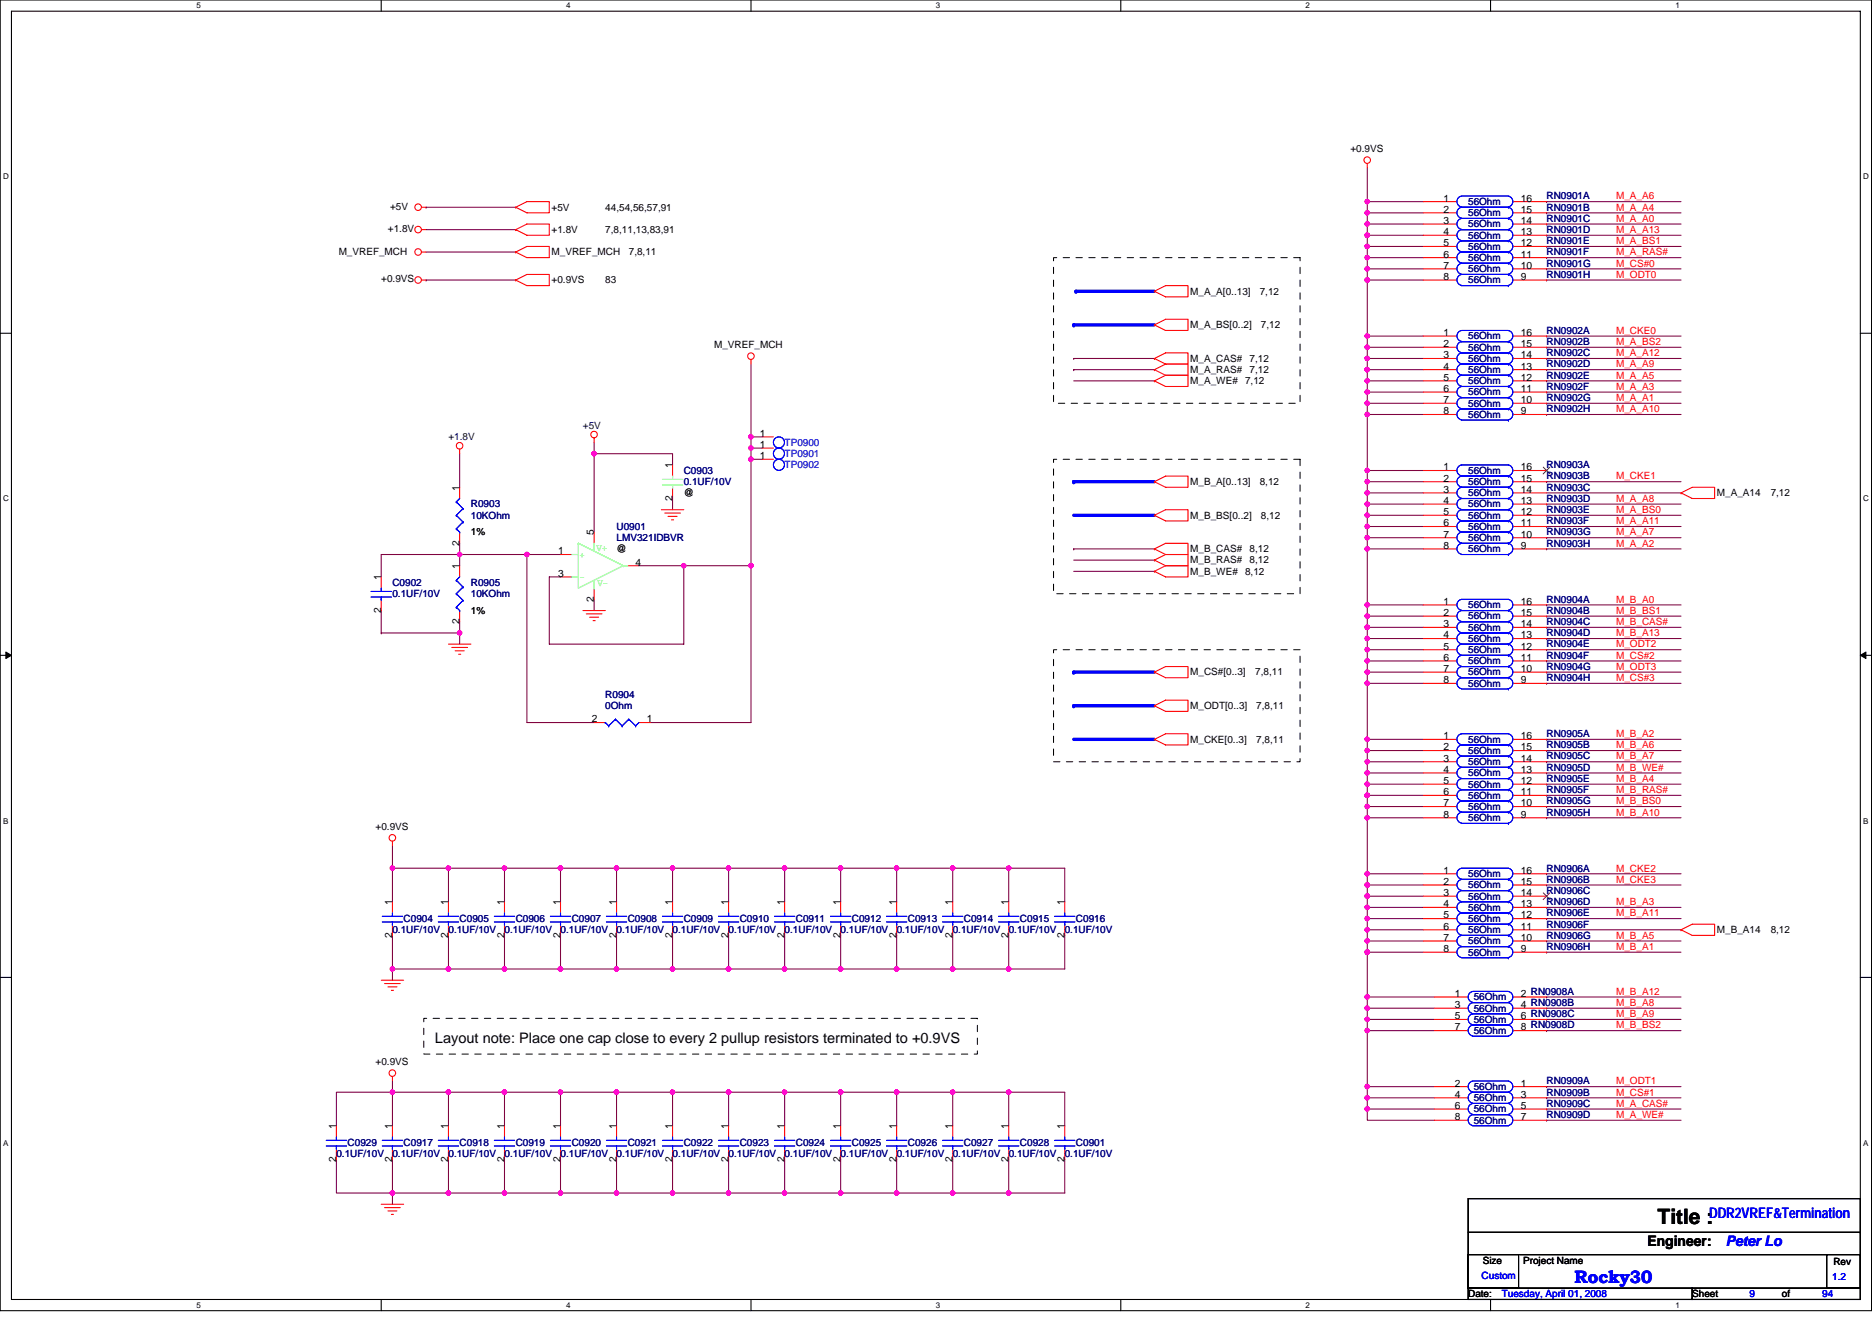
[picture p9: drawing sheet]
<svg xmlns="http://www.w3.org/2000/svg" width="297mm" height="210mm" viewBox="0 0 297 210" stroke-linecap="round" stroke-linejoin="round" font-family="sans-serif">
<defs><g id="words">
<text font-size="3.4" x="263" y="194.2">Title :</text>
<text font-size="2.8" fill="#00f" x="249.8" y="203.6">Rocky30</text>
<g font-size="2.3">
<text x="69" y="165.5">Layout note: Place one cap close to every 2 pullup resistors terminated to +0.9VS</text>
<text x="261.4" y="197.7">Engineer:</text>
</g>
<g font-size="2.3" fill="#00f">
<text x="271.2" y="193.3">DDR2VREF&amp;Termination</text>
<text x="273.9" y="197.7">Peter Lo</text>
</g>
<g font-size="1.6">
<text x="214.3" y="24.2">+0.9VS</text>
<text x="61.9" y="33.3">+5V</text>
<text x="87.5" y="33.4">+5V</text>
<text x="96.1" y="33.4">44,54,56,57,91</text>
<text x="229" y="33.8">2</text>
<text x="229" y="35.5">3</text>
<text x="229" y="32">1</text>
<text x="241.3" y="33.8">15</text>
<text x="241.3" y="35.5">14</text>
<text x="241.3" y="32">16</text>
<text x="53.7" y="40.5">M_VREF_MCH</text>
<text x="61.5" y="36.8">+1.8V</text>
<text x="87.5" y="40.5">M_VREF_MCH</text>
<text x="87.5" y="37">+1.8V</text>
<text x="96.1" y="37">7,8,11,13,83,91</text>
<text x="99.8" y="40.5">7,8,11</text>
<text x="229" y="37.3">4</text>
<text x="229" y="39.1">5</text>
<text x="229" y="40.9">6</text>
<text x="241.3" y="37.3">13</text>
<text x="241.3" y="39.1">12</text>
<text x="241.3" y="40.9">11</text>
<text x="60.5" y="44.8">+0.9VS</text>
<text x="87.5" y="45">+0.9VS</text>
<text x="96.1" y="45">83</text>
<text x="188.9" y="46.8">M_A_A[0..13]</text>
<text x="199.9" y="46.8">7,12</text>
<text x="229" y="44.4">8</text>
<text x="229" y="42.7">7</text>
<text x="241.3" y="44.4">9</text>
<text x="241.3" y="42.7">10</text>
<text x="188.9" y="52.1">M_A_BS[0..2]</text>
<text x="200.1" y="52.1">7,12</text>
<text x="229" y="53.3">1</text>
<text x="241.3" y="53.3">16</text>
<text x="113.3" y="55.3">M_VREF_MCH</text>
<text x="188.9" y="57.4">M_A_CAS#</text>
<text x="188.9" y="59.2">M_A_RAS#</text>
<text x="198.3" y="57.4">7,12</text>
<text x="198.3" y="59.2">7,12</text>
<text x="229" y="55.1">2</text>
<text x="229" y="58.7">4</text>
<text x="229" y="56.9">3</text>
<text x="241.3" y="55.1">15</text>
<text x="241.3" y="58.7">13</text>
<text x="241.3" y="56.9">14</text>
<text x="188.9" y="61">M_A_WE#</text>
<text x="197.6" y="61">7,12</text>
<text x="229" y="64">7</text>
<text x="229" y="65.8">8</text>
<text x="229" y="62.2">6</text>
<text x="229" y="60.4">5</text>
<text x="241.3" y="64">10</text>
<text x="241.3" y="65.8">9</text>
<text x="241.3" y="62.2">11</text>
<text x="241.3" y="60.4">12</text>
<text x="120.6" y="71.1">1</text>
<text x="120.6" y="69.3">1</text>
<text x="72.9" y="77.9" transform="rotate(-90 72.9 77.9)">1</text>
<text x="106.7" y="74.3" transform="rotate(-90 106.7 74.3)">1</text>
<text x="120.6" y="72.9">1</text>
<text x="188.9" y="77">M_B_A[0..13]</text>
<text x="199.9" y="77">8,12</text>
<text x="229" y="74.7">1</text>
<text x="229" y="76.4">2</text>
<text x="241.3" y="74.7">16</text>
<text x="241.3" y="76.4">15</text>
<text x="106.7" y="79.5" transform="rotate(-90 106.7 79.5)">2</text>
<text x="108.5" y="78.8">@</text>
<text x="188.9" y="82.3">M_B_BS[0..2]</text>
<text x="200.1" y="82.3">8,12</text>
<text x="229" y="83.5">6</text>
<text x="229" y="78.2">3</text>
<text x="229" y="80">4</text>
<text x="229" y="81.8">5</text>
<text x="241.3" y="83.5">11</text>
<text x="241.3" y="78.2">14</text>
<text x="241.3" y="80">13</text>
<text x="241.3" y="81.8">12</text>
<text x="272.4" y="78.8">M_A_A14</text>
<text x="281" y="78.8">7,12</text>
<text x="72.9" y="86.6" transform="rotate(-90 72.9 86.6)">2</text>
<text x="74.7" y="85">1%</text>
<text x="88.6" y="88">1</text>
<text x="94.3" y="85" transform="rotate(-90 94.3 85)">5</text>
<text x="97.8" y="87.7">@</text>
<text x="100.9" y="89.8">4</text>
<text x="188.9" y="89.4">M_B_RAS#</text>
<text x="188.9" y="87.7">M_B_CAS#</text>
<text x="198.3" y="89.4">8,12</text>
<text x="198.3" y="87.7">8,12</text>
<text x="229" y="85.3">7</text>
<text x="229" y="87.1">8</text>
<text x="241.3" y="85.3">10</text>
<text x="241.3" y="87.1">9</text>
<text x="60.5" y="92.1" transform="rotate(-90 60.5 92.1)">1</text>
<text x="72.9" y="90.3" transform="rotate(-90 72.9 90.3)">1</text>
<text x="88.6" y="91.5">3</text>
<text x="94.3" y="95.5" transform="rotate(-90 94.3 95.5)">2</text>
<text x="188.9" y="91.2">M_B_WE#</text>
<text x="197.6" y="91.2">8,12</text>
<text x="229" y="96">1</text>
<text x="241.3" y="96">16</text>
<text x="60.5" y="97.3" transform="rotate(-90 60.5 97.3)">2</text>
<text x="72.9" y="99.1" transform="rotate(-90 72.9 99.1)">2</text>
<text x="74.7" y="97.4">1%</text>
<text x="229" y="97.8">2</text>
<text x="229" y="99.5">3</text>
<text x="229" y="101.3">4</text>
<text x="241.3" y="97.8">15</text>
<text x="241.3" y="99.5">14</text>
<text x="241.3" y="101.3">13</text>
<text x="188.9" y="107.2">M_CS#[0..3]</text>
<text x="199.2" y="107.2">7,8,11</text>
<text x="229" y="104.9">6</text>
<text x="229" y="103.1">5</text>
<text x="229" y="106.7">7</text>
<text x="241.3" y="104.9">11</text>
<text x="241.3" y="103.1">12</text>
<text x="241.3" y="106.7">10</text>
<text x="188.9" y="112.5">M_ODT[0..3]</text>
<text x="199.3" y="112.5">7,8,11</text>
<text x="229" y="108.4">8</text>
<text x="241.3" y="108.4">9</text>
<text x="93.9" y="114.7">2</text>
<text x="102.6" y="114.7">1</text>
<text x="188.9" y="117.9">M_CKE[0..3]</text>
<text x="199.3" y="117.9">7,8,11</text>
<text x="229" y="117.3">1</text>
<text x="229" y="119.1">2</text>
<text x="241.3" y="117.3">16</text>
<text x="241.3" y="119.1">15</text>
<text x="229" y="120.9">3</text>
<text x="229" y="122.7">4</text>
<text x="229" y="124.4">5</text>
<text x="241.3" y="120.9">14</text>
<text x="241.3" y="122.7">13</text>
<text x="241.3" y="124.4">12</text>
<text x="59.6" y="131.7">+0.9VS</text>
<text x="229" y="128">7</text>
<text x="229" y="129.8">8</text>
<text x="229" y="126.2">6</text>
<text x="241.3" y="128">10</text>
<text x="241.3" y="129.8">9</text>
<text x="241.3" y="126.2">11</text>
<text x="62.2" y="143.7" transform="rotate(-90 62.2 143.7)">1</text>
<text x="71.1" y="143.7" transform="rotate(-90 71.1 143.7)">1</text>
<text x="80" y="143.7" transform="rotate(-90 80 143.7)">1</text>
<text x="88.9" y="143.7" transform="rotate(-90 88.9 143.7)">1</text>
<text x="97.8" y="143.7" transform="rotate(-90 97.8 143.7)">1</text>
<text x="106.7" y="143.7" transform="rotate(-90 106.7 143.7)">1</text>
<text x="115.6" y="143.7" transform="rotate(-90 115.6 143.7)">1</text>
<text x="124.5" y="143.7" transform="rotate(-90 124.5 143.7)">1</text>
<text x="133.4" y="143.7" transform="rotate(-90 133.4 143.7)">1</text>
<text x="142.3" y="143.7" transform="rotate(-90 142.3 143.7)">1</text>
<text x="151.1" y="143.7" transform="rotate(-90 151.1 143.7)">1</text>
<text x="160" y="143.7" transform="rotate(-90 160 143.7)">1</text>
<text x="168.9" y="143.7" transform="rotate(-90 168.9 143.7)">1</text>
<text x="229" y="138.7">1</text>
<text x="229" y="140.4">2</text>
<text x="229" y="142.2">3</text>
<text x="229" y="144">4</text>
<text x="241.3" y="138.7">16</text>
<text x="241.3" y="140.4">15</text>
<text x="241.3" y="142.2">14</text>
<text x="241.3" y="144">13</text>
<text x="62.2" y="148.8" transform="rotate(-90 62.2 148.8)">2</text>
<text x="71.1" y="148.8" transform="rotate(-90 71.1 148.8)">2</text>
<text x="80" y="148.8" transform="rotate(-90 80 148.8)">2</text>
<text x="88.9" y="148.8" transform="rotate(-90 88.9 148.8)">2</text>
<text x="97.8" y="148.8" transform="rotate(-90 97.8 148.8)">2</text>
<text x="106.7" y="148.8" transform="rotate(-90 106.7 148.8)">2</text>
<text x="115.6" y="148.8" transform="rotate(-90 115.6 148.8)">2</text>
<text x="124.5" y="148.8" transform="rotate(-90 124.5 148.8)">2</text>
<text x="133.4" y="148.8" transform="rotate(-90 133.4 148.8)">2</text>
<text x="142.3" y="148.8" transform="rotate(-90 142.3 148.8)">2</text>
<text x="151.1" y="148.8" transform="rotate(-90 151.1 148.8)">2</text>
<text x="160" y="148.8" transform="rotate(-90 160 148.8)">2</text>
<text x="168.9" y="148.8" transform="rotate(-90 168.9 148.8)">2</text>
<text x="229" y="149.3">7</text>
<text x="229" y="147.6">6</text>
<text x="229" y="145.8">5</text>
<text x="241.3" y="149.3">10</text>
<text x="241.3" y="147.6">11</text>
<text x="241.3" y="145.8">12</text>
<text x="272.4" y="148.1">M_B_A14</text>
<text x="281" y="148.1">8,12</text>
<text x="229" y="151.1">8</text>
<text x="241.3" y="151.1">9</text>
<text x="230.8" y="158.2">1</text>
<text x="230.8" y="161.8">5</text>
<text x="230.8" y="160">3</text>
<text x="241.3" y="158.2">2 RN0908A</text>
<text x="241.3" y="161.8">6 RN0908C</text>
<text x="241.3" y="160">4 RN0908B</text>
<text x="230.8" y="163.6">7</text>
<text x="241.3" y="163.6">8 RN0908D</text>
<text x="59.6" y="169.1">+0.9VS</text>
<text x="230.8" y="172.4">2</text>
<text x="241.3" y="172.4">1</text>
<text x="53.4" y="179.2" transform="rotate(-90 53.4 179.2)">1</text>
<text x="62.2" y="179.2" transform="rotate(-90 62.2 179.2)">1</text>
<text x="71.1" y="179.2" transform="rotate(-90 71.1 179.2)">1</text>
<text x="80" y="179.2" transform="rotate(-90 80 179.2)">1</text>
<text x="88.9" y="179.2" transform="rotate(-90 88.9 179.2)">1</text>
<text x="97.8" y="179.2" transform="rotate(-90 97.8 179.2)">1</text>
<text x="106.7" y="179.2" transform="rotate(-90 106.7 179.2)">1</text>
<text x="115.6" y="179.2" transform="rotate(-90 115.6 179.2)">1</text>
<text x="124.5" y="179.2" transform="rotate(-90 124.5 179.2)">1</text>
<text x="133.4" y="179.2" transform="rotate(-90 133.4 179.2)">1</text>
<text x="142.3" y="179.2" transform="rotate(-90 142.3 179.2)">1</text>
<text x="151.1" y="179.2" transform="rotate(-90 151.1 179.2)">1</text>
<text x="160" y="179.2" transform="rotate(-90 160 179.2)">1</text>
<text x="168.9" y="179.2" transform="rotate(-90 168.9 179.2)">1</text>
<text x="230.8" y="174.2">4</text>
<text x="230.8" y="176">6</text>
<text x="230.8" y="177.8">8</text>
<text x="241.3" y="174.2">3</text>
<text x="241.3" y="176">5</text>
<text x="241.3" y="177.8">7</text>
<text x="53.4" y="184.4" transform="rotate(-90 53.4 184.4)">2</text>
<text x="62.2" y="184.4" transform="rotate(-90 62.2 184.4)">2</text>
<text x="71.1" y="184.4" transform="rotate(-90 71.1 184.4)">2</text>
<text x="80" y="184.4" transform="rotate(-90 80 184.4)">2</text>
<text x="88.9" y="184.4" transform="rotate(-90 88.9 184.4)">2</text>
<text x="97.8" y="184.4" transform="rotate(-90 97.8 184.4)">2</text>
<text x="106.7" y="184.4" transform="rotate(-90 106.7 184.4)">2</text>
<text x="115.6" y="184.4" transform="rotate(-90 115.6 184.4)">2</text>
<text x="124.5" y="184.4" transform="rotate(-90 124.5 184.4)">2</text>
<text x="133.4" y="184.4" transform="rotate(-90 133.4 184.4)">2</text>
<text x="142.3" y="184.4" transform="rotate(-90 142.3 184.4)">2</text>
<text x="151.1" y="184.4" transform="rotate(-90 151.1 184.4)">2</text>
<text x="160" y="184.4" transform="rotate(-90 160 184.4)">2</text>
<text x="168.9" y="184.4" transform="rotate(-90 168.9 184.4)">2</text>
<text x="235.3" y="200.6">Size</text>
<text x="241.7" y="200.6">Project Name</text>
<text x="290.9" y="200.7">Rev</text>
<text x="233" y="205.9">Date:</text>
<text x="268.5" y="205.9">Sheet</text>
<text x="282.7" y="205.9">of</text>
</g>
<g font-size="1.6" fill="#000080">
<text x="233" y="34.3">56Ohm</text>
<text x="233" y="32.5">56Ohm</text>
<text x="245.4" y="33.4">RN0901B</text>
<text x="245.4" y="35.2">RN0901C</text>
<text x="245.4" y="31.6">RN0901A</text>
<text x="233" y="36.1">56Ohm</text>
<text x="233" y="37.9">56Ohm</text>
<text x="233" y="39.6">56Ohm</text>
<text x="233" y="41.4">56Ohm</text>
<text x="245.4" y="37">RN0901D</text>
<text x="245.4" y="38.8">RN0901E</text>
<text x="245.4" y="40.5">RN0901F</text>
<text x="233" y="45">56Ohm</text>
<text x="233" y="43.2">56Ohm</text>
<text x="245.4" y="44.1">RN0901H</text>
<text x="245.4" y="42.3">RN0901G</text>
<text x="233" y="53.9">56Ohm</text>
<text x="245.4" y="53">RN0902A</text>
<text x="233" y="55.6">56Ohm</text>
<text x="233" y="59.2">56Ohm</text>
<text x="233" y="57.4">56Ohm</text>
<text x="245.4" y="54.8">RN0902B</text>
<text x="245.4" y="58.3">RN0902D</text>
<text x="245.4" y="56.5">RN0902C</text>
<text x="233" y="64.5">56Ohm</text>
<text x="233" y="62.8">56Ohm</text>
<text x="233" y="61">56Ohm</text>
<text x="245.4" y="63.6">RN0902G</text>
<text x="245.4" y="65.4">RN0902H</text>
<text x="245.4" y="61.9">RN0902F</text>
<text x="245.4" y="60.1">RN0902E</text>
<text x="233" y="66.3">56Ohm</text>
<text x="108.5" y="75.2">C0903</text>
<text x="108.5" y="77">0.1UF/10V</text>
<text x="233" y="75.2">56Ohm</text>
<text x="233" y="77">56Ohm</text>
<text x="245.4" y="74.3">RN0903A</text>
<text x="245.4" y="76.1">RN0903B</text>
<text x="245.4" y="77.9">RN0903C</text>
<text x="74.7" y="80.5">R0903</text>
<text x="74.7" y="82.3">10KOhm</text>
<text x="233" y="78.8">56Ohm</text>
<text x="233" y="80.5">56Ohm</text>
<text x="233" y="82.3">56Ohm</text>
<text x="245.4" y="83.2">RN0903F</text>
<text x="245.4" y="79.7">RN0903D</text>
<text x="245.4" y="81.4">RN0903E</text>
<text x="97.8" y="84.1">U0901</text>
<text x="97.8" y="85.9">LMV321IDBVR</text>
<text x="233" y="84.1">56Ohm</text>
<text x="233" y="85.9">56Ohm</text>
<text x="233" y="87.7">56Ohm</text>
<text x="245.4" y="85">RN0903G</text>
<text x="245.4" y="86.8">RN0903H</text>
<text x="62.3" y="93">C0902</text>
<text x="62.3" y="94.8">0.1UF/10V</text>
<text x="74.7" y="93">R0905</text>
<text x="74.7" y="94.8">10KOhm</text>
<text x="245.4" y="95.7">RN0904A</text>
<text x="233" y="96.5">56Ohm</text>
<text x="233" y="98.3">56Ohm</text>
<text x="233" y="100.1">56Ohm</text>
<text x="233" y="101.9">56Ohm</text>
<text x="245.4" y="97.4">RN0904B</text>
<text x="245.4" y="99.2">RN0904C</text>
<text x="245.4" y="101">RN0904D</text>
<text x="233" y="105.4">56Ohm</text>
<text x="233" y="103.7">56Ohm</text>
<text x="233" y="107.2">56Ohm</text>
<text x="245.4" y="104.5">RN0904F</text>
<text x="245.4" y="102.8">RN0904E</text>
<text x="245.4" y="106.3">RN0904G</text>
<text x="96.1" y="110.8">R0904</text>
<text x="96.1" y="112.5">0Ohm</text>
<text x="233" y="109">56Ohm</text>
<text x="245.4" y="108.1">RN0904H</text>
<text x="233" y="117.9">56Ohm</text>
<text x="233" y="119.7">56Ohm</text>
<text x="245.4" y="117">RN0905A</text>
<text x="245.4" y="118.8">RN0905B</text>
<text x="233" y="121.4">56Ohm</text>
<text x="233" y="123.2">56Ohm</text>
<text x="233" y="125">56Ohm</text>
<text x="245.4" y="120.5">RN0905C</text>
<text x="245.4" y="122.3">RN0905D</text>
<text x="245.4" y="125.9">RN0905F</text>
<text x="245.4" y="124.1">RN0905E</text>
<text x="233" y="128.5">56Ohm</text>
<text x="233" y="130.3">56Ohm</text>
<text x="233" y="126.8">56Ohm</text>
<text x="245.4" y="127.7">RN0905G</text>
<text x="245.4" y="129.4">RN0905H</text>
<text x="233" y="139.2">56Ohm</text>
<text x="233" y="141">56Ohm</text>
<text x="233" y="142.8">56Ohm</text>
<text x="245.4" y="138.3">RN0906A</text>
<text x="245.4" y="140.1">RN0906B</text>
<text x="245.4" y="141.9">RN0906C</text>
<text x="245.4" y="143.7">RN0906D</text>
<text x="62.3" y="148.1">0.1UF/10V</text>
<text x="64" y="146.3">C0904</text>
<text x="71.2" y="148.1">0.1UF/10V</text>
<text x="72.9" y="146.3">C0905</text>
<text x="80" y="148.1">0.1UF/10V</text>
<text x="81.8" y="146.3">C0906</text>
<text x="88.9" y="148.1">0.1UF/10V</text>
<text x="90.7" y="146.3">C0907</text>
<text x="97.8" y="148.1">0.1UF/10V</text>
<text x="99.6" y="146.3">C0908</text>
<text x="106.7" y="148.1">0.1UF/10V</text>
<text x="108.5" y="146.3">C0909</text>
<text x="115.6" y="148.1">0.1UF/10V</text>
<text x="117.4" y="146.3">C0910</text>
<text x="124.5" y="148.1">0.1UF/10V</text>
<text x="126.3" y="146.3">C0911</text>
<text x="133.4" y="148.1">0.1UF/10V</text>
<text x="135.2" y="146.3">C0912</text>
<text x="142.3" y="148.1">0.1UF/10V</text>
<text x="144.1" y="146.3">C0913</text>
<text x="151.2" y="148.1">0.1UF/10V</text>
<text x="152.9" y="146.3">C0914</text>
<text x="160.1" y="148.1">0.1UF/10V</text>
<text x="161.8" y="146.3">C0915</text>
<text x="168.9" y="148.1">0.1UF/10V</text>
<text x="170.7" y="146.3">C0916</text>
<text x="233" y="149.9">56Ohm</text>
<text x="233" y="144.5">56Ohm</text>
<text x="233" y="148.1">56Ohm</text>
<text x="233" y="146.3">56Ohm</text>
<text x="245.4" y="149">RN0906G</text>
<text x="245.4" y="147.2">RN0906F</text>
<text x="245.4" y="145.4">RN0906E</text>
<text x="233" y="151.7">56Ohm</text>
<text x="245.4" y="150.8">RN0906H</text>
<text x="233.8" y="158.8">56Ohm</text>
<text x="233.8" y="160.5">56Ohm</text>
<text x="233.8" y="162.3">56Ohm</text>
<text x="233.8" y="164.1">56Ohm</text>
<text x="233.8" y="173">56Ohm</text>
<text x="245.4" y="173.9">RN0909B</text>
<text x="245.4" y="172.1">RN0909A</text>
<text x="233.8" y="174.8">56Ohm</text>
<text x="233.8" y="176.6">56Ohm</text>
<text x="233.8" y="178.3">56Ohm</text>
<text x="245.4" y="175.7">RN0909C</text>
<text x="245.4" y="177.4">RN0909D</text>
<text x="53.4" y="183.7">0.1UF/10V</text>
<text x="55.2" y="181.9">C0929</text>
<text x="62.3" y="183.7">0.1UF/10V</text>
<text x="64" y="181.9">C0917</text>
<text x="71.2" y="183.7">0.1UF/10V</text>
<text x="72.9" y="181.9">C0918</text>
<text x="80" y="183.7">0.1UF/10V</text>
<text x="81.8" y="181.9">C0919</text>
<text x="88.9" y="183.7">0.1UF/10V</text>
<text x="90.7" y="181.9">C0920</text>
<text x="97.8" y="183.7">0.1UF/10V</text>
<text x="99.6" y="181.9">C0921</text>
<text x="106.7" y="183.7">0.1UF/10V</text>
<text x="108.5" y="181.9">C0922</text>
<text x="115.6" y="183.7">0.1UF/10V</text>
<text x="117.4" y="181.9">C0923</text>
<text x="124.5" y="183.7">0.1UF/10V</text>
<text x="126.3" y="181.9">C0924</text>
<text x="133.4" y="183.7">0.1UF/10V</text>
<text x="135.2" y="181.9">C0925</text>
<text x="142.3" y="183.7">0.1UF/10V</text>
<text x="144.1" y="181.9">C0926</text>
<text x="151.2" y="183.7">0.1UF/10V</text>
<text x="152.9" y="181.9">C0927</text>
<text x="160.1" y="183.7">0.1UF/10V</text>
<text x="161.8" y="181.9">C0928</text>
<text x="168.9" y="183.7">0.1UF/10V</text>
<text x="170.7" y="181.9">C0901</text>
</g>
<g font-size="1.6" fill="#f00">
<text x="256.4" y="31.6">M_A_A6</text>
<text x="256.4" y="33.4">M_A_A4</text>
<text x="256.4" y="35.2">M_A_A0</text>
<text x="256.4" y="37">M_A_A13</text>
<text x="256.4" y="38.8">M_A_BS1</text>
<text x="256.4" y="40.5">M_A_RAS#</text>
<text x="256.4" y="42.3">M_CS#0</text>
<text x="256.4" y="44.1">M_ODT0</text>
<text x="256.4" y="53">M_CKE0</text>
<text x="256.4" y="54.8">M_A_BS2</text>
<text x="256.4" y="58.3">M_A_A9</text>
<text x="256.4" y="56.5">M_A_A12</text>
<text x="256.4" y="60.1">M_A_A5</text>
<text x="256.4" y="61.9">M_A_A3</text>
<text x="256.4" y="63.6">M_A_A1</text>
<text x="256.4" y="65.4">M_A_A10</text>
<text x="256.4" y="76.1">M_CKE1</text>
<text x="256.4" y="79.7">M_A_A8</text>
<text x="256.4" y="81.4">M_A_BS0</text>
<text x="256.4" y="83.2">M_A_A11</text>
<text x="256.4" y="85">M_A_A7</text>
<text x="256.4" y="86.8">M_A_A2</text>
<text x="256.4" y="95.7">M_B_A0</text>
<text x="256.4" y="97.4">M_B_BS1</text>
<text x="256.4" y="99.2">M_B_CAS#</text>
<text x="256.4" y="101">M_B_A13</text>
<text x="256.4" y="102.8">M_ODT2</text>
<text x="256.4" y="104.5">M_CS#2</text>
<text x="256.4" y="106.3">M_ODT3</text>
<text x="256.4" y="108.1">M_CS#3</text>
<text x="256.4" y="117">M_B_A2</text>
<text x="256.4" y="118.8">M_B_A6</text>
<text x="256.4" y="124.1">M_B_A4</text>
<text x="256.4" y="120.5">M_B_A7</text>
<text x="256.4" y="122.3">M_B_WE#</text>
<text x="256.4" y="125.9">M_B_RAS#</text>
<text x="256.4" y="127.7">M_B_BS0</text>
<text x="256.4" y="129.4">M_B_A10</text>
<text x="256.4" y="138.3">M_CKE2</text>
<text x="256.4" y="140.1">M_CKE3</text>
<text x="256.4" y="143.7">M_B_A3</text>
<text x="256.4" y="145.4">M_B_A11</text>
<text x="256.4" y="149">M_B_A5</text>
<text x="256.4" y="150.8">M_B_A1</text>
<text x="256.4" y="157.9">M_B_A12</text>
<text x="256.4" y="159.7">M_B_A8</text>
<text x="256.4" y="161.4">M_B_A9</text>
<text x="256.4" y="163.2">M_B_BS2</text>
<text x="256.4" y="172.1">M_ODT1</text>
<text x="256.4" y="173.9">M_CS#1</text>
<text x="256.4" y="175.7">M_A_CAS#</text>
<text x="256.4" y="177.4">M_A_WE#</text>
</g>
<g font-size="1.6" fill="#000040">
<text x="71.2" y="69.9">+1.8V</text>
<text x="92.5" y="68.1">+5V</text>
</g>
<g font-size="1.6" fill="#8000ff">
<text x="124.5" y="70.8">TP0900</text>
<text x="124.5" y="72.5">TP0901</text>
<text x="124.5" y="74.3">TP0902</text>
</g>
<g font-size="1.6" fill="#80ff80">
<text x="92" y="88.5">+</text>
<text x="94.6" y="87.5">V+</text>
<text x="92" y="92.1">-</text>
<text x="94.8" y="93">V-</text>
</g>
<g font-size="1.6" fill="#00f">
<text x="235.1" y="203.1">Custom</text>
<text x="290.7" y="203.2">1.2</text>
<text x="238.3" y="205.9">Tuesday, April 01, 2008</text>
<text x="277.6" y="205.9">9</text>
<text x="289.1" y="205.9">94</text>
</g>
<g font-size="1.3">
<text x="31.2" y="1.3">5</text>
<text x="89.8" y="1.3">4</text>
<text x="148.5" y="1.3">3</text>
<text x="207.2" y="1.3">2</text>
<text x="265.8" y="1.3">1</text>
<text x=".5" y="28.5">D</text>
<text x="295.6" y="28.5">D</text>
<text x=".5" y="79.6">C</text>
<text x="295.6" y="79.6">C</text>
<text x=".5" y="130.7">B</text>
<text x="295.6" y="130.7">B</text>
<text x=".5" y="181.8">A</text>
<text x="295.6" y="181.8">A</text>
<text x="31.2" y="207.6">5</text>
<text x="89.8" y="207.6">4</text>
<text x="148.5" y="207.6">3</text>
<text x="207.2" y="207.6">2</text>
<text x="265.8" y="207.6">1</text>
</g>
</g></defs>
<path d="M0 0h297v208h-297zM1.8 1.8h293.4v204.4h-293.4z" fill="none" stroke="#000" stroke-width=".17"/>
<g fill="#fff">
<path d="M31.2 .2h.7v1.4h-.7z"/>
<path d="M31.2 206.4h.7v1.5h-.7z"/>
</g>
<path d="M60.5 0v1.8M60.5 206.2v1.8" fill="none" stroke="#000" stroke-width=".17"/>
<g fill="#fff">
<path d="M89.8 .2h.7v1.4h-.7z"/>
<path d="M89.8 206.4h.7v1.5h-.7z"/>
</g>
<path d="M119.2 0v1.8M119.2 206.2v1.8" fill="none" stroke="#000" stroke-width=".17"/>
<g fill="#fff">
<path d="M148.5 .2h.7v1.4h-.7z"/>
<path d="M148.5 206.4h.7v1.5h-.7z"/>
</g>
<path d="M177.8 0v1.8M177.8 206.2v1.8" fill="none" stroke="#000" stroke-width=".17"/>
<g fill="#fff">
<path d="M207.2 .2h.7v1.4h-.7z"/>
<path d="M207.2 206.4h.7v1.5h-.7z"/>
</g>
<path d="M236.5 0v1.8M236.5 206.2v1.8" fill="none" stroke="#000" stroke-width=".17"/>
<g fill="#fff">
<path d="M265.9 .2h.6v1.4h-.6z"/>
<path d="M265.9 206.4h.6v1.5h-.6z"/>
<path d="M.5 27.3h.9v1.4h-.9z"/>
<path d="M295.6 27.3h.9v1.4h-.9z"/>
<path d="M.5 78.4h.9v1.5h-.9z"/>
<path d="M295.6 78.4h.9v1.5h-.9z"/>
</g>
<path d="M0 52.9h1.8M295.2 52.9h1.8" fill="none" stroke="#000" stroke-width=".17"/>
<g fill="#fff">
<path d="M.5 129.6h.8v1.4h-.8z"/>
<path d="M295.6 129.6h.9v1.4h-.9z"/>
</g>
<path d="M0 104h1.8M295.2 104h1.8" fill="none" stroke="#000" stroke-width=".17"/>
<path d="M.9 103.5l.9 .5-.9 .5zM295.2 104l.9-.5v1z" fill="#000" stroke="#000" stroke-width=".16"/>
<g fill="#fff">
<path d="M.5 180.7h.8v1.4h-.8z"/>
<path d="M295.6 180.7h.9v1.4h-.9z"/>
</g>
<path d="M0 155.1h1.8M295.2 155.1h1.8M233 190.2h62.2v14.3h-62.2zM233 199.1h8v5.4h-8zM233 195.6h62.2M241.1 199.1h48.8M289.9 199.1h5.3v5.4h-5.3zM289.9 199.1h.1M295.2 195.6h.1M233 204.5h35.5v1.7h-35.5zM268.5 204.5h26.7v1.7h-26.7z" fill="none" stroke="#000" stroke-width=".17"/>
<g fill="none" stroke="#800040" stroke-width=".17">
<path d="M67.6 32.9h.1M67.6 36.4h14.2M67.6 32.9h14.2M217 26.7v5.3M217 32h8.8M217 33.8v1.8M217 33.8h.1M217 35.6h8.8M217 35.6h.1M217 37.3h8.8M217 39.1h.1M217 39.1v1.8"/>
<path d="M217 32h.1M217 37.3h.1M217 32v1.8M217 35.6v3.5M217 33.8h8.8M217 39.1h8.8M245.4 32h.1M245.4 33.8h.1M245.4 35.6h.1M245.4 37.3h.1M245.4 39.1h.1M245.4 33.8h21.3"/>
<path d="M245.4 39.1h21.3M245.4 32h21.3M245.4 35.6h21.3M245.4 37.3h21.3M67.6 44.4h.1M67.6 40h14.2M67.6 44.4h14.2M119.2 57.8v11.5h1.7M170.4 58.7h.1M170.4 56.9h.1M170.4 58.7h12.8M170.4 56.9h12.8"/>
<path d="M217 56.9h.1M217 56.9h8.8M217 55.1h.1M217 53.3h.1M217 58.7h8.8M217 40.9h8.8M217 40.9h.1M217 42.7h8.8M217 42.7v1.7M217 44.4h.1M217 55.1v1.8M217 58.7h.1"/>
<path d="M217 53.3v1.8M217 40.9v1.8M217 44.4v8.9M217 56.9v3.6M217 55.1h8.8M217 53.3h8.8M217 44.4h8.8M245.4 53.3h.1M245.4 55.1h.1M245.4 58.7h.1M245.4 56.9h.1M245.4 40.9h.1"/>
<path d="M245.4 42.7h.1M245.4 44.4h.1M245.4 55.1h21.3M245.4 53.3h21.3M245.4 58.7h21.3M245.4 56.9h21.3M245.4 44.4h21.3M245.4 40.9h21.3M245.4 42.7h21.3M72.9 72v5.3M94.3 72h12.4v1.8M94.3 70.2v1.8"/>
<path d="M94.3 72h.1M94.3 72v12.5M106.7 79.1v1.8M119.2 72.9v41.8h-16M119.2 72.9h.1M119.2 69.3v1.8h1.7M119.2 69.3h.1M119.2 71.1v1.8h1.7M119.2 71.1h.1M170.4 60.5h12.8M217 74.7v1.8M217 74.7h8.8"/>
<path d="M217 62.2h.1M217 65.8h.1M217 60.5h.1M217 78.2h8.8M217 65.8h8.8M217 64v1.8M217 76.5h.1M217 76.5h8.8M217 64h8.8M217 78.2v1.8M217 60.5v1.7M217 62.2v1.8"/>
<path d="M217 65.8v8.9M217 76.5v1.7M217 62.2h8.8M217 60.5h8.8M245.4 60.5h.1M245.4 62.2h.1M245.4 64h.1M245.4 65.8h.1M245.4 76.5h.1M245.4 78.2h21.3M245.4 62.2h21.3M245.4 60.5h21.3"/>
<path d="M245.4 64h21.3M245.4 65.8h21.3M245.4 76.5h21.3M60.5 96.9v3.6M72.9 88h-12.4v3.6M72.9 88v1.8M72.9 86.2v1.8M72.9 88h.1M72.9 98.7v1.8M72.9 88h10.7M83.6 88h.1M83.6 88h5.3"/>
<path d="M83.6 88v26.7h10.7M94.3 95.1v1.8M101.4 89.8h7.1v12.4h-21.3v-10.6h1.7M108.5 89.8h.1M108.5 89.8h10.7M119.2 89.8h.1M170.4 88.9h12.8M170.4 90.7h12.8M170.4 87.1h.1M170.4 87.1h12.8M217 97.8h.1M217 85.3h.1"/>
<path d="M217 97.8h8.8M217 80h.1M217 96v1.8M217 83.6h8.8M217 96h.1M217 81.8h.1M217 99.6h8.8M217 87.1h8.8M217 99.6h.1M217 87.1v8.9M217 83.6v1.7M217 80v1.8"/>
<path d="M217 81.8v1.8M217 85.3v1.8M217 97.8v5.3M217 80h8.8M217 85.3h8.8M217 96h8.8M217 81.8h8.8M245.4 80h.1M245.4 81.8h.1M245.4 83.6h.1M245.4 85.3h.1M245.4 87.1h.1"/>
<path d="M245.4 96h.1M245.4 97.8h.1M245.4 99.6h.1M245.4 80h21.3M245.4 85.3h21.3M245.4 96h21.3M245.4 81.8h21.3M245.4 87.1h21.3M245.4 83.6h21.3M245.4 97.8h21.3M245.4 99.6h21.3M60.5 100.5h12.4v1.7"/>
<path d="M60.5 100.5h.1M217 117.3h.1M217 108.5v8.8M217 108.5h8.8M217 106.7h.1M217 119.1v1.8M217 101.3h8.8M217 119.1h.1M217 103.1h.1M217 104.9h.1M217 104.9v1.8M217 106.7h8.8"/>
<path d="M217 117.3v1.8M217 101.3h.1M217 103.1v1.8M217 106.7v1.8M217 117.3h8.8M217 119.1h8.8M217 103.1h8.8M217 104.9h8.8M245.4 101.3h.1M245.4 103.1h.1M245.4 104.9h.1M245.4 106.7h.1"/>
<path d="M245.4 108.5h.1M245.4 117.3h.1M245.4 119.1h.1M245.4 117.3h21.3M245.4 119.1h21.3M245.4 103.1h21.3M245.4 104.9h21.3M245.4 101.3h21.3M245.4 106.7h21.3M245.4 108.5h21.3M62.3 137.8h.1M62.3 137.8h8.9"/>
<path d="M62.3 134.2v3.6M62.3 137.8v5.3M71.2 137.8h97.7v5.3M71.2 137.8h.1M71.2 137.8v5.3M80 137.8h.1M80 137.8v5.3M88.9 137.8h.1M88.9 137.8v5.3M97.8 137.8v5.3M97.8 137.8h.1M106.7 137.8v5.3"/>
<path d="M106.7 137.8h.1M115.6 137.8h.1M115.6 137.8v5.3M124.5 137.8v5.3M124.5 137.8h.1M133.4 137.8v5.3M133.4 137.8h.1M142.3 137.8v5.3M142.3 137.8h.1M151.2 137.8v5.3M151.2 137.8h.1M160.1 137.8v5.3"/>
<path d="M160.1 137.8h.1M217 122.7v1.8M217 138.7h.1M217 126.2h8.8M217 120.9h8.8M217 129.8h.1M217 124.5h.1M217 124.5h8.8M217 128h.1M217 122.7h.1M217 120.9h.1M217 126.2h.1"/>
<path d="M217 128v1.8M217 129.8v8.9M217 120.9v1.8M217 124.5v3.5M217 138.7v5.3M217 138.7h8.8M217 129.8h8.8M217 128h8.8M217 122.7h8.8M245.4 124.5h.1M245.4 120.9h.1M245.4 122.7h.1"/>
<path d="M245.4 126.2h.1M245.4 128h.1M245.4 129.8h.1M245.4 138.7h.1M245.4 138.7h21.3M245.4 129.8h21.3M245.4 128h21.3M245.4 122.7h21.3M245.4 124.5h21.3M245.4 120.9h21.3M245.4 126.2h21.3M62.3 153.8h.1"/>
<path d="M62.3 148.5v5.3M62.3 153.8v1.8M71.2 148.5v5.3M71.2 153.8h.1M80 153.8h.1M80 148.5v5.3M88.9 153.8h.1M88.9 148.5v5.3M97.8 153.8h.1M97.8 148.5v5.3M106.7 153.8h.1M106.7 148.5v5.3"/>
<path d="M115.6 153.8h.1M115.6 148.5v5.3M124.5 148.5v5.3M124.5 153.8h.1M133.4 153.8h.1M133.4 148.5v5.3M142.3 148.5v5.3M142.3 153.8h.1M151.2 148.5v5.3M151.2 153.8h.1M160.1 148.5v5.3M160.1 153.8h.1"/>
<path d="M168.9 148.5v5.3h-106.6M217 158.2h.1M217 142.2h8.8M217 140.5h.1M217 140.5h8.8M217 144h.1M217 144v1.8M217 145.8h8.8M217 145.8h.1M217 147.6h8.8M217 149.4h.1M217 151.1h8.8"/>
<path d="M217 151.1v7.1h10.6M217 151.1h.1M217 147.6v1.8M217 142.2h.1M217 145.8v1.8M217 149.4v1.7M217 158.2v1.8M217 144h8.8M217 149.4h8.8M245.4 140.5h.1M245.4 144h.1M245.4 145.8h.1"/>
<path d="M245.4 149.4h.1M245.4 151.1h.1M245.4 158.2h.1M245.4 147.6h21.3M245.4 144h21.3M245.4 149.4h21.3M245.4 140.5h21.3M245.4 145.8h21.3M245.4 151.1h21.3M245.4 158.2h21.3M53.4 178.7v-5.3h8.9v5.3M62.3 173.4h106.6v5.3"/>
<path d="M62.3 171.6v1.8M62.3 173.4h.1M71.2 173.4h.1M71.2 173.4v5.3M80 173.4v5.3M80 173.4h.1M88.9 173.4h.1M88.9 173.4v5.3M97.8 173.4v5.3M97.8 173.4h.1M106.7 173.4h.1M106.7 173.4v5.3"/>
<path d="M115.6 173.4v5.3M115.6 173.4h.1M124.5 173.4v5.3M124.5 173.4h.1M133.4 173.4v5.3M133.4 173.4h.1M142.3 173.4v5.3M142.3 173.4h.1M151.2 173.4v5.3M151.2 173.4h.1M160.1 173.4v5.3M160.1 173.4h.1"/>
<path d="M217 160h.1M217 174.2h.1M217 172.5v1.7M217 161.8h.1M217 160v1.8M217 176h.1M217 174.2v1.8M217 163.6h.1M217 161.8v1.8M217 176v1.8h10.6M217 172.5h.1M217 163.6v8.9"/>
<path d="M217 160h10.6M217 174.2h10.6M217 161.8h10.6M217 176h10.6M217 163.6h10.6M217 172.5h10.6M245.4 160h.1M245.4 161.8h.1M245.4 163.6h.1M245.4 172.5h.1M245.4 174.2h.1M245.4 176h.1"/>
<path d="M245.4 177.8h.1M245.4 160h21.3M245.4 174.2h21.3M245.4 161.8h21.3M245.4 176h21.3M245.4 163.6h21.3M245.4 172.5h21.3M245.4 177.8h21.3M53.4 184v5.4h8.9M62.3 189.4h.1M62.3 189.4h8.9M62.3 184v5.4"/>
<path d="M62.3 189.4v1.7M71.2 184v5.4M71.2 189.4h.1M80 184v5.4M80 189.4h.1M88.9 189.4h.1M88.9 184v5.4M97.8 189.4h.1M97.8 184v5.4M106.7 184v5.4M106.7 189.4h.1M115.6 184v5.4"/>
<path d="M115.6 189.4h.1M124.5 189.4h.1M124.5 184v5.4M133.4 184v5.4M133.4 189.4h.1M142.3 189.4h.1M142.3 184v5.4M151.2 184v5.4M151.2 189.4h.1M160.1 184v5.4M160.1 189.4h.1M168.9 184v5.4h-97.7"/>
</g>
<g fill="#f0f" stroke="#f0f" stroke-width=".17">
<circle cx="216.9" cy="160" r=".35"/>
<circle cx="216.9" cy="158.2" r=".35"/>
<circle cx="216.9" cy="117.3" r=".35"/>
<circle cx="216.9" cy="58.7" r=".35"/>
<circle cx="216.9" cy="56.9" r=".35"/>
<circle cx="216.9" cy="99.6" r=".35"/>
<circle cx="216.9" cy="97.8" r=".35"/>
<circle cx="216.9" cy="87.1" r=".35"/>
<circle cx="216.9" cy="62.2" r=".35"/>
<circle cx="216.9" cy="80" r=".35"/>
<circle cx="216.9" cy="85.3" r=".35"/>
<circle cx="216.9" cy="138.7" r=".35"/>
<circle cx="216.9" cy="74.7" r=".35"/>
<circle cx="216.9" cy="65.8" r=".35"/>
<circle cx="216.9" cy="108.4" r=".35"/>
<circle cx="216.9" cy="106.7" r=".35"/>
<circle cx="216.9" cy="129.8" r=".35"/>
<circle cx="216.9" cy="60.4" r=".35"/>
<circle cx="216.9" cy="55.1" r=".35"/>
<circle cx="216.9" cy="126.2" r=".35"/>
<circle cx="216.9" cy="124.4" r=".35"/>
<circle cx="216.9" cy="96" r=".35"/>
<circle cx="216.9" cy="64" r=".35"/>
<circle cx="216.9" cy="142.2" r=".35"/>
<circle cx="216.9" cy="140.4" r=".35"/>
<circle cx="216.9" cy="119.1" r=".35"/>
<circle cx="216.9" cy="128" r=".35"/>
<circle cx="216.9" cy="53.3" r=".35"/>
<circle cx="216.9" cy="83.6" r=".35"/>
<circle cx="216.9" cy="78.2" r=".35"/>
<circle cx="216.9" cy="76.4" r=".35"/>
<circle cx="216.9" cy="81.8" r=".35"/>
<circle cx="216.9" cy="122.7" r=".35"/>
<circle cx="216.9" cy="144" r=".35"/>
<circle cx="216.9" cy="147.6" r=".35"/>
<circle cx="216.9" cy="145.8" r=".35"/>
<circle cx="216.9" cy="151.1" r=".35"/>
<circle cx="216.9" cy="149.3" r=".35"/>
<circle cx="216.9" cy="174.2" r=".35"/>
<circle cx="216.9" cy="161.8" r=".35"/>
<circle cx="216.9" cy="33.8" r=".35"/>
<circle cx="216.9" cy="37.3" r=".35"/>
<circle cx="216.9" cy="35.5" r=".35"/>
<circle cx="216.9" cy="39.1" r=".35"/>
<circle cx="216.9" cy="42.7" r=".35"/>
<circle cx="216.9" cy="40.9" r=".35"/>
<circle cx="216.9" cy="176" r=".35"/>
<circle cx="216.9" cy="163.6" r=".35"/>
<circle cx="216.9" cy="103.1" r=".35"/>
<circle cx="216.9" cy="104.9" r=".35"/>
<circle cx="216.9" cy="44.4" r=".35"/>
<circle cx="216.9" cy="120.9" r=".35"/>
<circle cx="216.9" cy="101.3" r=".35"/>
<circle cx="216.9" cy="32" r=".35"/>
<circle cx="216.9" cy="172.5" r=".35"/>
<circle cx="88.9" cy="137.8" r=".35"/>
<circle cx="88.9" cy="153.8" r=".35"/>
<circle cx="97.8" cy="153.8" r=".35"/>
<circle cx="115.6" cy="153.8" r=".35"/>
<circle cx="97.8" cy="173.3" r=".35"/>
<circle cx="88.9" cy="173.3" r=".35"/>
<circle cx="80" cy="137.8" r=".35"/>
<circle cx="142.3" cy="153.8" r=".35"/>
<circle cx="133.4" cy="153.8" r=".35"/>
<circle cx="106.7" cy="153.8" r=".35"/>
<circle cx="142.3" cy="173.3" r=".35"/>
<circle cx="133.4" cy="173.3" r=".35"/>
<circle cx="71.1" cy="153.8" r=".35"/>
<circle cx="62.3" cy="137.8" r=".35"/>
<circle cx="124.5" cy="137.8" r=".35"/>
<circle cx="62.3" cy="189.3" r=".35"/>
<circle cx="133.4" cy="137.8" r=".35"/>
<circle cx="80" cy="153.8" r=".35"/>
<circle cx="97.8" cy="189.3" r=".35"/>
<circle cx="124.5" cy="189.3" r=".35"/>
<circle cx="88.9" cy="189.3" r=".35"/>
<circle cx="142.3" cy="189.3" r=".35"/>
<circle cx="115.6" cy="137.8" r=".35"/>
<circle cx="80" cy="189.3" r=".35"/>
<circle cx="106.7" cy="189.3" r=".35"/>
<circle cx="97.8" cy="137.8" r=".35"/>
<circle cx="80" cy="173.3" r=".35"/>
<circle cx="71.1" cy="173.3" r=".35"/>
<circle cx="106.7" cy="137.8" r=".35"/>
<circle cx="71.1" cy="137.8" r=".35"/>
<circle cx="115.6" cy="173.3" r=".35"/>
<circle cx="106.7" cy="173.3" r=".35"/>
<circle cx="124.5" cy="153.8" r=".35"/>
<circle cx="124.5" cy="173.3" r=".35"/>
<circle cx="133.4" cy="189.3" r=".35"/>
<circle cx="115.6" cy="189.3" r=".35"/>
<circle cx="71.1" cy="189.3" r=".35"/>
<circle cx="62.3" cy="153.8" r=".35"/>
<circle cx="142.3" cy="137.8" r=".35"/>
<circle cx="160" cy="173.3" r=".35"/>
<circle cx="160" cy="137.8" r=".35"/>
<circle cx="160" cy="153.8" r=".35"/>
<circle cx="160" cy="189.3" r=".35"/>
<circle cx="151.2" cy="173.3" r=".35"/>
<circle cx="62.3" cy="173.3" r=".35"/>
<circle cx="151.2" cy="153.8" r=".35"/>
<circle cx="151.2" cy="137.8" r=".35"/>
<circle cx="151.2" cy="189.3" r=".35"/>
<circle cx="108.5" cy="89.8" r=".35"/>
<circle cx="83.6" cy="88" r=".35"/>
<circle cx="119.2" cy="89.8" r=".35"/>
<circle cx="72.9" cy="100.4" r=".35"/>
<circle cx="72.9" cy="88" r=".35"/>
<circle cx="119.2" cy="72.9" r=".35"/>
<circle cx="94.3" cy="72" r=".35"/>
<circle cx="119.2" cy="69.3" r=".35"/>
<circle cx="119.2" cy="71.1" r=".35"/>
</g>
<path d="M170.4 51.6h.1M170.4 51.6h12.8M170.7 46.2h.1M170.7 46.2h12.5M170.4 76.5h.1M170.4 76.5h12.8M170.4 81.8h12.8M170.4 117.3h12.8M170.4 112h.1M170.4 106.7h.1M170.4 112h12.8M170.4 106.7h12.8" fill="none" stroke="#00f" stroke-width=".53"/>
<g fill="none" stroke="#f00" stroke-width=".17">
<path d="M66.9 32.9h.7M66.9 36.4h.7M81.8 32.9l1.8-.9h3.6v1.8h-3.6zM81.8 32.9h.1M81.8 36.4l1.8-.8h3.6v1.7h-3.6zM81.8 36.4h.1M217 26v.7M225.8 33.8h5.4M225.8 35.6h5.4M225.8 37.3h5.4M225.8 39.1h5.4M225.8 32h5.4"/>
<path d="M240.1 33.8h5.3M240.1 35.6h5.3M240.1 37.3h5.3M240.1 39.1h5.3M240.1 32h5.3M66.9 40h.7M66.9 44.4h.7M81.8 40l1.8-.9h3.6v1.8h-3.6zM81.8 40h.1M81.8 44.4l1.8-.8h3.6v1.7h-3.6zM81.8 44.4h.1M119.2 57.1v.7"/>
<path d="M183.2 51.6l1.8-.9h3.5v1.8h-3.5zM183.2 51.6h.1M183.2 56.9l1.8-.9h3.5v1.8h-3.5M183.2 56.9h.1M183.2 46.2l1.8-.9h3.5v1.8h-3.5zM183.2 46.2h.1M183.2 58.7h.1M183.2 56.9l1.8 .9M183.2 58.7l1.8 .9M185 59.6h3.5v1.7h-3.5l-1.8-.8M185 57.8h3.5v1.8h-3.5M185 59.6l-1.8 .9"/>
<path d="M185 57.8l-1.8 .9M225.8 55.1h5.4M225.8 58.7h5.4M225.8 44.4h5.4M225.8 56.9h5.4M225.8 53.3h5.4M225.8 40.9h5.4M225.8 42.7h5.4M240.1 55.1h5.3M240.1 58.7h5.3M240.1 44.4h5.3M240.1 56.9h5.3"/>
<path d="M240.1 53.3h5.3M240.1 40.9h5.3M240.1 42.7h5.3M72.9 71.3v.7M72.9 77.3v1.8M94.3 69.5v.7M106.7 73.8v1.8M106.7 77.3v1.8M120.9 71.1h1.8M120.9 69.3h1.8M120.9 72.9h1.8M183.2 76.5l1.8-.9h3.5v1.7h-3.5z"/>
<path d="M183.2 76.5h.1M183.2 60.5h.1M225.8 64h5.4M225.8 65.8h5.4M225.8 62.2h5.4M225.8 74.7h5.4M225.8 60.5h5.4M225.8 76.5h5.4M225.8 78.2h5.4M240.1 64h5.3M240.1 65.8h5.3M240.1 62.2h5.3"/>
<path d="M240.1 74.7h5.3M240.1 60.5h5.3M240.1 76.5h5.3M240.1 78.2h5.3M266.7 78.2l1.8-.9h3.6v1.8h-3.6zM266.7 78.2h.1M60.5 91.6v1.7M60.5 95.1v1.8M72.9 84.5v1.7M72.9 89.8v1.8M72.9 96.9v1.8M88.9 88h1.8"/>
<path d="M88.9 91.6h1.8M92.5 96.9h3.6M93 97.4h2.5M93.6 98h1.4M94.1 98.5h.3M94.3 84.5v1.7M94.3 93.3v1.8M99.6 89.8h1.8M104.9 80.9h3.6M105.5 81.4h2.5M106 82h1.4M106.5 82.5h.4"/>
<path d="M183.2 90.7h.1M183.2 81.8l1.8-.9h3.5v1.8h-3.5zM183.2 81.8h.1M183.2 88.9h.1M183.2 87.1l1.8-.9h3.5v1.8h-3.5M183.2 87.1h.1M183.2 88.9l1.8 .9M183.2 87.1l1.8 .9M185 89.8h3.5v1.8h-3.5l-1.8-.9M185 88h3.5v1.8h-3.5M185 89.8l-1.8 .9M185 88l-1.8 .9"/>
<path d="M225.8 96h5.4M225.8 83.6h5.4M225.8 97.8h5.4M225.8 85.3h5.4M225.8 99.6h5.4M225.8 87.1h5.4M225.8 80h5.4M225.8 81.8h5.4M240.1 96h5.3M240.1 83.6h5.3M240.1 97.8h5.3M240.1 85.3h5.3"/>
<path d="M240.1 99.6h5.3M240.1 87.1h5.3M240.1 80h5.3M240.1 81.8h5.3M71.2 102.2h3.5M71.7 102.8h2.5M72.2 103.3h1.5M72.8 103.8h.3M94.3 114.7h1.8M101.4 114.7h1.8M183.2 106.7l1.8-.9h3.5v1.8h-3.5zM183.2 106.7h.1"/>
<path d="M183.2 117.3l1.8-.8h3.5v1.7h-3.5zM183.2 117.3h.1M183.2 112l1.8-.9h3.5v1.8h-3.5zM183.2 112h.1M225.8 101.3h5.4M225.8 104.9h5.4M225.8 103.1h5.4M225.8 106.7h5.4M225.8 117.3h5.4M225.8 108.5h5.4M225.8 119.1h5.4M240.1 101.3h5.3"/>
<path d="M240.1 104.9h5.3M240.1 103.1h5.3M240.1 106.7h5.3M240.1 117.3h5.3M240.1 108.5h5.3M240.1 119.1h5.3M62.3 133.5v.7M225.8 128h5.4M225.8 129.8h5.4M225.8 138.7h5.4M225.8 120.9h5.4M225.8 122.7h5.4"/>
<path d="M225.8 126.2h5.4M225.8 124.5h5.4M240.1 128h5.3M240.1 129.8h5.3M240.1 138.7h5.3M240.1 120.9h5.3M240.1 122.7h5.3M240.1 126.2h5.3M240.1 124.5h5.3M60.5 155.6h3.5M61 156.1h2.5M61.5 156.6h1.5"/>
<path d="M62.1 157.2h.3M62.3 143.1v1.8M62.3 146.7v1.8M71.2 143.1v1.8M71.2 146.7v1.8M80 143.1v1.8M80 146.7v1.8M88.9 143.1v1.8M88.9 146.7v1.8M97.8 143.1v1.8M97.8 146.7v1.8M106.7 143.1v1.8"/>
<path d="M106.7 146.7v1.8M115.6 143.1v1.8M115.6 146.7v1.8M124.5 143.1v1.8M124.5 146.7v1.8M133.4 143.1v1.8M133.4 146.7v1.8M142.3 143.1v1.8M142.3 146.7v1.8M151.2 143.1v1.8M151.2 146.7v1.8M160.1 143.1v1.8"/>
<path d="M160.1 146.7v1.8M168.9 143.1v1.8M168.9 146.7v1.8M225.8 149.4h5.4M225.8 151.1h5.4M225.8 140.5h5.4M225.8 142.2h5.4M225.8 144h5.4M225.8 147.6h5.4M225.8 145.8h5.4M227.6 158.2h5.4M240.1 149.4h5.3"/>
<path d="M240.1 151.1h5.3M240.1 158.2h5.3M240.1 140.5h5.3M240.1 142.2h5.3M240.1 144h5.3M240.1 147.6h5.3M240.1 145.8h5.3M266.7 147.6l1.8-.9h3.6v1.8h-3.6zM266.7 147.6h.1M53.4 178.7v1.8M62.3 170.9v.7M62.3 178.7v1.8"/>
<path d="M71.2 178.7v1.8M80 178.7v1.8M88.9 178.7v1.8M97.8 178.7v1.8M106.7 178.7v1.8M115.6 178.7v1.8M124.5 178.7v1.8M133.4 178.7v1.8M142.3 178.7v1.8M151.2 178.7v1.8M160.1 178.7v1.8M168.9 178.7v1.8"/>
<path d="M227.6 174.2h5.4M227.6 176h5.4M227.6 161.8h5.4M227.6 172.5h5.4M227.6 163.6h5.4M227.6 160h5.4M227.6 177.8h5.4M240.1 174.2h5.3M240.1 176h5.3M240.1 161.8h5.3M240.1 172.5h5.3M240.1 163.6h5.3"/>
<path d="M240.1 160h5.3M240.1 177.8h5.3M53.4 182.2v1.8M60.5 191.1h3.5M61 191.7h2.5M61.5 192.2h1.5M62.1 192.7h.3M62.3 182.2v1.8M71.2 182.2v1.8M80 182.2v1.8M88.9 182.2v1.8M97.8 182.2v1.8"/>
<path d="M106.7 182.2v1.8M115.6 182.2v1.8M124.5 182.2v1.8M133.4 182.2v1.8M142.3 182.2v1.8M151.2 182.2v1.8M160.1 182.2v1.8M168.9 182.2v1.8"/>
<circle cx="66.3" cy="36.4" r=".52"/>
<circle cx="66.3" cy="32.9" r=".52"/>
<circle cx="66.3" cy="40" r=".52"/>
<circle cx="216.9" cy="25.4" r=".52"/>
<circle cx="66.3" cy="44.4" r=".52"/>
<circle cx="119.2" cy="56.5" r=".52"/>
<circle cx="72.9" cy="70.7" r=".52"/>
<circle cx="94.3" cy="69" r=".52"/>
<circle cx="62.3" cy="133" r=".52"/>
<circle cx="62.3" cy="170.3" r=".52"/>
</g>
<path d="M167.2 40.9h39.1v23.1h-39.1zM167.2 72.9h39.1v21.3h-39.1zM167.2 103.1h39.1v17.8h-39.1zM67.2 161.6h87.9v5.7h-87.9z" fill="none" stroke="#000" stroke-width=".16" stroke-dasharray="1 1 1 1 1 1 1 1"/>
<g fill="none" stroke="#00f" stroke-width=".17">
<path d="M231.9 32.9a.88 .88 0 0 0-.7 .9 .88 .88 0 0 0 .7 .8M231.9 34.7a.88 .88 0 0 0-.7 .9 .88 .88 0 0 0 .7 .8M231.9 36.5a.88 .88 0 0 0-.7 .8 .88 .88 0 0 0 .7 .9M231.9 38.2a.88 .88 0 0 0-.7 .9 .88 .88 0 0 0 .7 .9M231.9 31.1a.88 .88 0 0 0-.7 .9 .88 .88 0 0 0 .7 .9M231.9 32.9h7.4zM231.9 34.7h7.4zM231.9 36.4h7.4zM231.9 38.2h7.4zM231.9 31.1h7.4M239.3 34.7h.1M239.3 36.4h.1"/>
<path d="M239.3 38.2h.1M239.3 32.9h.1M239.4 32.9a.88 .88 0 0 1 .6 .9 .88 .88 0 0 1-.7 .8M239.4 34.7a.88 .88 0 0 1 .6 .9 .88 .88 0 0 1-.7 .8M239.4 36.5a.88 .88 0 0 1 .6 .8 .88 .88 0 0 1-.7 .9M239.4 38.2a.88 .88 0 0 1 .6 .9 .88 .88 0 0 1-.7 .9M239.4 31.1a.88 .88 0 0 1 .6 .9 .88 .88 0 0 1-.7 .9M231.9 54.3a.88 .88 0 0 0-.7 .8 .88 .88 0 0 0 .7 .9M231.9 57.8a.88 .88 0 0 0-.7 .9 .88 .88 0 0 0 .7 .8M231.9 43.6a.88 .88 0 0 0-.7 .9 .88 .88 0 0 0 .7 .8M231.9 56a.88 .88 0 0 0-.7 .9 .88 .88 0 0 0 .7 .8M231.9 52.5a.88 .88 0 0 0-.7 .8 .88 .88 0 0 0 .7 .9"/>
<path d="M231.9 59.6a.88 .88 0 0 0-.7 .9 .88 .88 0 0 0 .7 .8M231.9 40a.88 .88 0 0 0-.7 .9 .88 .88 0 0 0 .7 .8M231.9 41.8a.88 .88 0 0 0-.7 .9 .88 .88 0 0 0 .7 .8M231.9 54.2h7.4zM231.9 57.8h7.4zM231.9 43.6h7.4zM231.9 56h7.4zM231.9 52.5h7.4M231.9 59.6h7.4zM231.9 40h7.4zM231.9 41.8h7.4zM231.9 45.3h7.4"/>
<path d="M239.3 56h.1M239.3 59.6h.1M239.3 45.3h.1M239.3 57.8h.1M239.3 40h.1M239.3 54.2h.1M239.3 41.8h.1M239.3 43.6h.1M239.4 54.3a.88 .88 0 0 1 .6 .8 .88 .88 0 0 1-.7 .9M239.4 57.8a.88 .88 0 0 1 .6 .9 .88 .88 0 0 1-.7 .8M239.4 43.6a.88 .88 0 0 1 .6 .9 .88 .88 0 0 1-.7 .8M239.4 56a.88 .88 0 0 1 .6 .9 .88 .88 0 0 1-.7 .8"/>
<path d="M239.4 52.5a.88 .88 0 0 1 .6 .8 .88 .88 0 0 1-.7 .9M239.4 59.6a.88 .88 0 0 1 .6 .9 .88 .88 0 0 1-.7 .8M239.4 40a.88 .88 0 0 1 .6 .9 .88 .88 0 0 1-.7 .8M239.4 41.8a.88 .88 0 0 1 .6 .9 .88 .88 0 0 1-.7 .8M72.4 79.7h.1M72.4 79.7l1.1 1M72.9 79.1l-.5 .6M231.9 63.1a.88 .88 0 0 0-.7 .9 .88 .88 0 0 0 .7 .9M231.9 64.9a.88 .88 0 0 0-.7 .9 .88 .88 0 0 0 .7 .8M231.9 61.4a.88 .88 0 0 0-.7 .8 .88 .88 0 0 0 .7 .9M231.9 73.8a.88 .88 0 0 0-.7 .9 .88 .88 0 0 0 .7 .8M231.9 75.6a.88 .88 0 0 0-.7 .9 .88 .88 0 0 0 .7 .8"/>
<path d="M231.9 77.4a.88 .88 0 0 0-.7 .8 .88 .88 0 0 0 .7 .9M231.9 79.1a.88 .88 0 0 0-.7 .9 .88 .88 0 0 0 .7 .9M231.9 63.1h7.4zM231.9 64.9h7.4zM231.9 61.3h7.4zM231.9 73.8h7.4M231.9 75.6h7.4zM231.9 77.3h7.4zM231.9 79.1h7.4zM231.9 66.7h7.4M239.3 64.9h.1M239.3 66.7h.1"/>
<path d="M239.3 63.1h.1M239.3 75.6h.1M239.3 61.3h.1M239.3 77.3h.1M239.3 79.1h.1M239.4 63.1a.88 .88 0 0 1 .6 .9 .88 .88 0 0 1-.7 .9M239.4 64.9a.88 .88 0 0 1 .6 .9 .88 .88 0 0 1-.7 .8M239.4 61.4a.88 .88 0 0 1 .6 .8 .88 .88 0 0 1-.7 .9M239.4 73.8a.88 .88 0 0 1 .6 .9 .88 .88 0 0 1-.7 .8M239.4 75.6a.88 .88 0 0 1 .6 .9 .88 .88 0 0 1-.7 .8M239.4 77.4a.88 .88 0 0 1 .6 .8 .88 .88 0 0 1-.7 .9M239.4 79.1a.88 .88 0 0 1 .6 .9 .88 .88 0 0 1-.7 .9"/>
<path d="M58.9 93.9h3.2M58.9 94.8h3.2M60.5 93.3v.6M60.5 95.1h.1M60.5 94.8v.3M72.4 83.9h.1M72.4 81.8h.1M72.4 96.4h.1M72.4 92.1h.1M72.4 94.2h.1M72.4 83.9l.5 .6M72.4 81.8l1.1 1"/>
<path d="M72.4 96.4l.5 .5M72.4 94.2l1.1 1.1M72.4 92.1l1.1 1.1M72.9 84.5h.1M72.9 96.9h.1M72.9 91.6l-.5 .5M73.5 82.8h.1M73.5 80.7h.1M73.5 95.3h.1M73.5 93.2h.1M73.5 82.8l-1.1 1.1M73.5 80.7l-1.1 1.1"/>
<path d="M73.5 95.3l-1.1 1.1M73.5 93.2l-1.1 1M231.9 95.1a.88 .88 0 0 0-.7 .9 .88 .88 0 0 0 .7 .9M231.9 82.7a.88 .88 0 0 0-.7 .9 .88 .88 0 0 0 .7 .8M231.9 96.9a.88 .88 0 0 0-.7 .9 .88 .88 0 0 0 .7 .8M231.9 84.5a.88 .88 0 0 0-.7 .9 .88 .88 0 0 0 .7 .8M231.9 98.7a.88 .88 0 0 0-.7 .9 .88 .88 0 0 0 .7 .8M231.9 86.3a.88 .88 0 0 0-.7 .8 .88 .88 0 0 0 .7 .9M231.9 80.9a.88 .88 0 0 0-.7 .9 .88 .88 0 0 0 .7 .8M231.9 95.1h7.4a.89 .89 0 0 1 .7 .9 .89 .89 0 0 1-.7 .9M231.9 82.7h7.4zM231.9 96.9h7.4z"/>
<path d="M231.9 84.5h7.4zM231.9 98.7h7.4zM231.9 86.2h7.4zM231.9 80.9h7.4zM231.9 88h7.4M239.3 96.9h.1M239.3 84.5h.1M239.3 98.7h.1M239.3 86.2h.1M239.3 88h.1M239.3 80.9h.1M239.3 82.7h.1"/>
<path d="M239.4 82.7a.88 .88 0 0 1 .6 .9 .88 .88 0 0 1-.7 .8M239.4 96.9a.88 .88 0 0 1 .6 .9 .88 .88 0 0 1-.7 .8M239.4 84.5a.88 .88 0 0 1 .6 .9 .88 .88 0 0 1-.7 .8M239.4 98.7a.88 .88 0 0 1 .6 .9 .88 .88 0 0 1-.7 .8M239.4 86.3a.88 .88 0 0 1 .6 .8 .88 .88 0 0 1-.7 .9M239.4 80.9a.88 .88 0 0 1 .6 .9 .88 .88 0 0 1-.7 .8M96.1 114.7h.1M96.1 114.7l.5 .5M96.6 115.2h.1M97.7 114.2h.1M97.7 114.2l1 1M97.7 114.2l-1.1 1"/>
<path d="M98.7 115.2h.1M99.8 114.2h.1M99.8 114.2l1.1 1M99.8 114.2l-1.1 1M100.9 115.2h.1M101.4 114.7l-.5 .5M231.9 100.5a.88 .88 0 0 0-.7 .9 .88 .88 0 0 0 .7 .8M231.9 104a.88 .88 0 0 0-.7 .9 .88 .88 0 0 0 .7 .8M231.9 102.3a.88 .88 0 0 0-.7 .8 .88 .88 0 0 0 .7 .9M231.9 105.8a.88 .88 0 0 0-.7 .9 .88 .88 0 0 0 .7 .8M231.9 116.5a.88 .88 0 0 0-.7 .9 .88 .88 0 0 0 .7 .8M231.9 107.6a.88 .88 0 0 0-.7 .9 .88 .88 0 0 0 .7 .8"/>
<path d="M231.9 118.3a.88 .88 0 0 0-.7 .8 .88 .88 0 0 0 .7 .9M231.9 100.5h7.4zM231.9 104h7.4zM231.9 102.2h7.4zM231.9 105.8h7.4zM231.9 116.5h7.4a.89 .89 0 0 1 .7 .8 .89 .89 0 0 1-.7 .9M231.9 107.6h7.4zM231.9 118.2h7.4zM231.9 109.3h7.4M239.3 100.5h.1M239.3 102.2h.1M239.3 105.8h.1"/>
<path d="M239.3 104h.1M239.3 107.6h.1M239.3 118.2h.1M239.3 109.3h.1M239.4 100.5a.88 .88 0 0 1 .6 .9 .88 .88 0 0 1-.7 .8M239.4 104a.88 .88 0 0 1 .6 .9 .88 .88 0 0 1-.7 .8M239.4 102.3a.88 .88 0 0 1 .6 .8 .88 .88 0 0 1-.7 .9M239.4 105.8a.88 .88 0 0 1 .6 .9 .88 .88 0 0 1-.7 .8M239.4 107.6a.88 .88 0 0 1 .6 .9 .88 .88 0 0 1-.7 .8M239.4 118.3a.88 .88 0 0 1 .6 .8 .88 .88 0 0 1-.7 .9M231.9 127.1a.88 .88 0 0 0-.7 .9 .88 .88 0 0 0 .7 .9M231.9 128.9a.88 .88 0 0 0-.7 .9 .88 .88 0 0 0 .7 .8"/>
<path d="M231.9 137.8a.88 .88 0 0 0-.7 .9 .88 .88 0 0 0 .7 .8M231.9 139.6a.88 .88 0 0 0-.7 .9 .88 .88 0 0 0 .7 .8M231.9 120a.88 .88 0 0 0-.7 .9 .88 .88 0 0 0 .7 .9M231.9 121.8a.88 .88 0 0 0-.7 .9 .88 .88 0 0 0 .7 .8M231.9 125.4a.88 .88 0 0 0-.7 .8 .88 .88 0 0 0 .7 .9M231.9 123.6a.88 .88 0 0 0-.7 .9 .88 .88 0 0 0 .7 .8M231.9 127.1h7.4zM231.9 128.9h7.4zM231.9 137.8h7.4a.89 .89 0 0 1 .7 .9 .89 .89 0 0 1-.7 .8M231.9 139.6h7.4zM231.9 120h7.4zM231.9 121.8h7.4z"/>
<path d="M231.9 125.3h7.4zM231.9 123.6h7.4zM231.9 130.7h7.4M239.3 128.9h.1M239.3 130.7h.1M239.3 139.6h.1M239.3 120h.1M239.3 121.8h.1M239.3 123.6h.1M239.3 127.1h.1M239.3 125.3h.1M239.4 127.1a.88 .88 0 0 1 .6 .9 .88 .88 0 0 1-.7 .9"/>
<path d="M239.4 128.9a.88 .88 0 0 1 .6 .9 .88 .88 0 0 1-.7 .8M239.4 139.6a.88 .88 0 0 1 .6 .9 .88 .88 0 0 1-.7 .8M239.4 120a.88 .88 0 0 1 .6 .9 .88 .88 0 0 1-.7 .9M239.4 121.8a.88 .88 0 0 1 .6 .9 .88 .88 0 0 1-.7 .8M239.4 125.4a.88 .88 0 0 1 .6 .8 .88 .88 0 0 1-.7 .9M239.4 123.6a.88 .88 0 0 1 .6 .9 .88 .88 0 0 1-.7 .8M60.7 145.4h3.2M60.7 146.3h3.2M62.3 144.9v.5M62.3 146.7h.1M62.3 146.3v.4M69.6 145.4h3.2"/>
<path d="M69.6 146.3h3.2M71.2 144.9v.5M71.2 146.7h.1M71.2 146.3v.4M78.4 145.4h3.3M78.4 146.3h3.3M80 144.9v.5M80 146.7h.1M80 146.3v.4M87.3 145.4h3.2M87.3 146.3h3.2M88.9 144.9v.5"/>
<path d="M88.9 146.7h.1M88.9 146.3v.4M96.2 145.4h3.2M96.2 146.3h3.2M97.8 144.9v.5M97.8 146.7h.1M97.8 146.3v.4M105.1 145.4h3.2M105.1 146.3h3.2M106.7 144.9v.5M106.7 146.7h.1M106.7 146.3v.4"/>
<path d="M114 145.4h3.2M114 146.3h3.2M115.6 144.9v.5M115.6 146.7h.1M115.6 146.3v.4M122.9 145.4h3.2M122.9 146.3h3.2M124.5 144.9v.5M124.5 146.7h.1M124.5 146.3v.4M131.8 145.4h3.2M131.8 146.3h3.2"/>
<path d="M133.4 144.9v.5M133.4 146.7h.1M133.4 146.3v.4M140.7 145.4h3.2M140.7 146.3h3.2M142.3 144.9v.5M142.3 146.7h.1M142.3 146.3v.4M149.6 145.4h3.2M149.6 146.3h3.2M151.2 144.9v.5M151.2 146.7h.1"/>
<path d="M151.2 146.3v.4M158.5 145.4h3.2M158.5 146.3h3.2M160.1 144.9v.5M160.1 146.7h.1M160.1 146.3v.4M167.3 145.4h3.3M167.3 146.3h3.3M168.9 144.9v.5M168.9 146.7h.1M168.9 146.3v.4M231.9 148.5a.88 .88 0 0 0-.7 .9 .88 .88 0 0 0 .7 .8"/>
<path d="M231.9 150.3a.88 .88 0 0 0-.7 .8 .88 .88 0 0 0 .7 .9M231.9 141.4a.88 .88 0 0 0-.7 .8 .88 .88 0 0 0 .7 .9M231.9 143.2a.88 .88 0 0 0-.7 .8 .88 .88 0 0 0 .7 .9M231.9 146.7a.88 .88 0 0 0-.7 .9 .88 .88 0 0 0 .7 .8M231.9 144.9a.88 .88 0 0 0-.7 .9 .88 .88 0 0 0 .7 .8M231.9 148.5h7.4zM231.9 150.2h7.4zM231.9 141.4h7.4zM231.9 143.1h7.4zM231.9 146.7h7.4zM231.9 144.9h7.4zM231.9 152h7.4"/>
<path d="M233.6 157.4a.88 .88 0 0 0-.6 .8 .88 .88 0 0 0 .7 .9M233.6 159.2a.88 .88 0 0 0-.6 .8 .88 .88 0 0 0 .7 .9M233.7 157.4h5.6a.89 .89 0 0 1 .7 .8 .89 .89 0 0 1-.7 .9M233.7 159.1h5.6a.89 .89 0 0 1 .7 .9 .89 .89 0 0 1-.7 .9M239.3 150.2h.1M239.3 152h.1M239.3 141.4h.1M239.3 143.1h.1M239.3 144.9h.1M239.3 148.5h.1M239.3 146.7h.1M239.4 148.5a.88 .88 0 0 1 .6 .9 .88 .88 0 0 1-.7 .8"/>
<path d="M239.4 150.3a.88 .88 0 0 1 .6 .8 .88 .88 0 0 1-.7 .9M239.4 141.4a.88 .88 0 0 1 .6 .8 .88 .88 0 0 1-.7 .9M239.4 143.2a.88 .88 0 0 1 .6 .8 .88 .88 0 0 1-.7 .9M239.4 146.7a.88 .88 0 0 1 .6 .9 .88 .88 0 0 1-.7 .8M239.4 144.9a.88 .88 0 0 1 .6 .9 .88 .88 0 0 1-.7 .8M233.6 173.4a.88 .88 0 0 0-.6 .9 .88 .88 0 0 0 .7 .8M233.6 175.2a.88 .88 0 0 0-.6 .8 .88 .88 0 0 0 .7 .9M233.6 160.9a.88 .88 0 0 0-.6 .9 .88 .88 0 0 0 .7 .8M233.6 171.6a.88 .88 0 0 0-.6 .9 .88 .88 0 0 0 .7 .8M233.6 162.7a.88 .88 0 0 0-.6 .9 .88 .88 0 0 0 .7 .8M233.6 176.9a.88 .88 0 0 0-.6 .9 .88 .88 0 0 0 .7 .8M233.7 173.4h5.6"/>
<path d="M233.7 175.1h5.6a.89 .89 0 0 1 .7 .9 .89 .89 0 0 1-.7 .9M233.7 176.9h5.6a.89 .89 0 0 1 .7 .9 .89 .89 0 0 1-.7 .8M233.7 160.9h5.6M233.7 162.7h5.6M233.7 171.6h5.6M233.7 164.5h5.6M233.7 178.7h5.6M239.4 173.4a.88 .88 0 0 1 .6 .9 .88 .88 0 0 1-.7 .8M239.4 160.9a.88 .88 0 0 1 .6 .9 .88 .88 0 0 1-.7 .8M239.4 171.6a.88 .88 0 0 1 .6 .9 .88 .88 0 0 1-.7 .8M239.4 162.7a.88 .88 0 0 1 .6 .9 .88 .88 0 0 1-.7 .8M51.8 181h3.2"/>
<path d="M51.8 181.9h3.2M53.4 180.5v.5M53.4 182.2h.1M53.4 181.9v.3M60.7 181h3.2M60.7 181.9h3.2M62.3 180.5v.5M62.3 182.2h.1M62.3 181.9v.3M69.6 181h3.2M69.6 181.9h3.2M71.2 180.5v.5"/>
<path d="M71.2 182.2h.1M71.2 181.9v.3M78.4 181h3.3M78.4 181.9h3.3M80 180.5v.5M80 182.2h.1M80 181.9v.3M87.3 181h3.2M87.3 181.9h3.2M88.9 180.5v.5M88.9 182.2h.1M88.9 181.9v.3"/>
<path d="M96.2 181h3.2M96.2 181.9h3.2M97.8 180.5v.5M97.8 182.2h.1M97.8 181.9v.3M105.1 181h3.2M105.1 181.9h3.2M106.7 180.5v.5M106.7 182.2h.1M106.7 181.9v.3M114 181h3.2M114 181.9h3.2"/>
<path d="M115.6 180.5v.5M115.6 182.2h.1M115.6 181.9v.3M122.9 181h3.2M122.9 181.9h3.2M124.5 180.5v.5M124.5 182.2h.1M124.5 181.9v.3M131.8 181h3.2M131.8 181.9h3.2M133.4 180.5v.5M133.4 182.2h.1"/>
<path d="M133.4 181.9v.3M140.7 181h3.2M140.7 181.9h3.2M142.3 180.5v.5M142.3 182.2h.1M142.3 181.9v.3M149.6 181h3.2M149.6 181.9h3.2M151.2 180.5v.5M151.2 182.2h.1M151.2 181.9v.3M158.5 181h3.2"/>
<path d="M158.5 181.9h3.2M160.1 180.5v.5M160.1 182.2h.1M160.1 181.9v.3M167.3 181h3.3M167.3 181.9h3.3M168.9 180.5v.5M168.9 182.2h.1M168.9 181.9v.3"/>
<circle cx="123.6" cy="72" r=".88"/>
<circle cx="123.6" cy="70.2" r=".88"/>
<circle cx="123.6" cy="73.8" r=".88"/>
</g>
<path d="M244.9 74.1l1.1 1.1M245.9 74.1l-1 1.1M244.9 141.7l1.1 1.1M245.9 141.7l-1 1.1" fill="none" stroke="#804000" stroke-width=".16"/>
<g fill="none" stroke="#80ff80" stroke-width=".17">
<path d="M105.1 76.1h3.2M105.1 77h3.2M106.7 75.6v.5M106.7 77.3h.1M106.7 77v.3M90.7 88h1.1M90.7 91.6h1.1M91.8 86.2v7.1l7.1-3.5M91.8 86.2h.1M91.8 91.6h.1M91.8 86.2l7.1 3.6M94.3 86.2v1.3"/>
<path d="M94.3 93.3h.1M94.3 92.1v1.2M98.9 89.8h.1M98.9 89.8h.7"/>
</g>
<use href="#words"/>
</svg>
